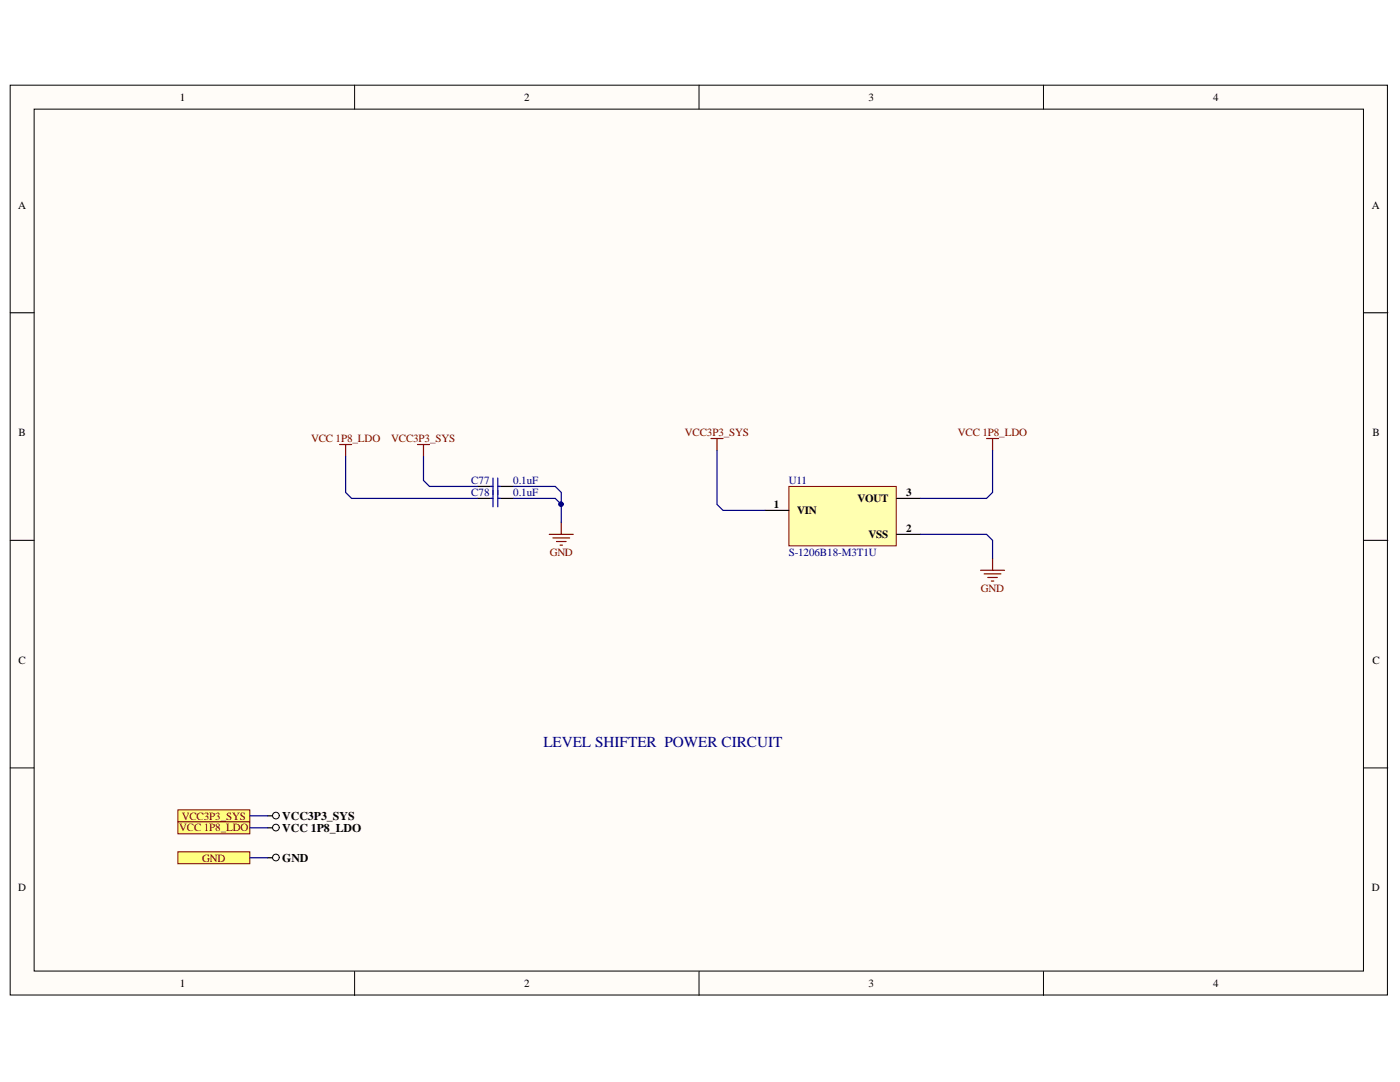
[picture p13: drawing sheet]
<svg xmlns="http://www.w3.org/2000/svg" width="279mm" height="216mm" viewBox="0 0 279 216" stroke-linecap="round" stroke-linejoin="round" font-family="sans-serif">
<defs><g id="words">
<text font-size="3" fill="#000080" x="108.4" y="149">LEVEL SHIFTER POWER CIRCUIT</text>
<g font-size="2.4">
<text x="56.3" y="163.6">VCC3P3_SYS</text>
<text x="56.3" y="166">VCC 1P8_LDO</text>
<text x="56.3" y="171.9">GND</text>
</g>
<g font-size="2.2">
<text x="35.9" y="20.1">1</text>
<text x="104.6" y="20.1">2</text>
<text x="173.3" y="20.1">3</text>
<text x="242.1" y="20.1">4</text>
<text x="3.6" y="41.6">A</text>
<text x="273.8" y="41.6">A</text>
<text x="3.7" y="87">B</text>
<text x="273.9" y="87">B</text>
<text x="154.5" y="101.4">1</text>
<text x="171.1" y="100.2">VOUT</text>
<text x="180.8" y="99">3</text>
<text x="159.1" y="102.6">VIN</text>
<text x="173.3" y="107.3">VSS</text>
<text x="180.8" y="106.1">2</text>
<text x="3.7" y="132.4">C</text>
<text x="273.9" y="132.4">C</text>
<text x="3.6" y="177.8">D</text>
<text x="273.8" y="177.8">D</text>
<text x="35.9" y="196.9">1</text>
<text x="104.6" y="196.9">2</text>
<text x="173.3" y="196.9">3</text>
<text x="242.1" y="196.9">4</text>
</g>
<g font-size="2.2" fill="#800000">
<text x="62.1" y="88.2">VCC 1P8_LDO</text>
<text x="78.1" y="88.2">VCC3P3_SYS</text>
<text x="136.7" y="87">VCC3P3_SYS</text>
<text x="191.2" y="87">VCC 1P8_LDO</text>
<text x="109.7" y="111">GND</text>
<text x="195.7" y="118.1">GND</text>
<text x="35.8" y="165.9">VCC 1P8_LDO</text>
<text x="36.3" y="163.5">VCC3P3_SYS</text>
<text x="40.3" y="171.9">GND</text>
</g>
<g font-size="2.2" fill="#000080">
<text x="94.1" y="96.6">C77</text>
<text x="94.1" y="99">C78</text>
<text x="102.4" y="96.6">0.1uF</text>
<text x="102.4" y="99">0.1uF</text>
<text x="157.4" y="96.6">U11</text>
<text x="157.4" y="111">S-1206B18-M3T1U</text>
</g>
</g></defs>
<g fill="#fffcf8" stroke="#000" stroke-width=".2">
<path d="M2 17h274.9v181.5h-274.9z"/>
<path d="M6.8 21.8h265.3v172h-265.3z"/>
</g>
<path d="M70.8 17v4.8M139.5 17v4.8M208.2 17v4.8M2 62.4h4.8M272.2 62.4h4.8M2 107.8h4.8M272.2 107.8h4.8M2 153.2h4.8M272.2 153.2h4.8M70.8 193.9v4.7M139.5 193.9v4.7M208.2 193.9v4.7" fill="none" stroke="#000" stroke-width=".2"/>
<path d="M141.9 87.5h2.4M143.1 87.5v2.4M196.9 87.5h2.4M198.1 87.5v2.4M195.7 113.8h4.8M196.4 114.5h3.4M197.1 115.2h1.9M197.8 115.9h.5M198.1 111.4v2.4" fill="none" stroke="#800000" stroke-width=".24"/>
<path d="M157.4 97.1h21.5v11.8h-21.5z" fill="#ffffb0" stroke="#800000" stroke-width=".2"/>
<path d="M95.3 99.5h3.1M95.3 97.1h3.1M99.3 99.5h3.1M99.3 97.1h3.1M179 99.5h4.7M152.7 101.8h4.7M179 106.6h4.7M53.4 171.2h1" fill="none" stroke="#000" stroke-width=".24"/>
<path d="M67.8 88.7h2.4M69 88.7v2.4M83.3 88.7h2.4M84.5 88.7v2.4M109.6 106.6h4.8M110.3 107.3h3.4M111.1 108.1h1.9M111.8 108.8h.5M112 104.2v2.4" fill="none" stroke="#800000" stroke-width=".24"/>
<path d="M97.9 97.1h.5M97.9 99.5h.5M98.4 95.4v5.7M99.3 95.4v5.7M99.3 97.1h.5M99.3 99.5h.5" fill="none" stroke="#00f" stroke-width=".24"/>
<circle cx="55.1" cy="171.1" r=".67" fill="none" stroke="#000" stroke-width=".2"/>
<g fill="#ffff80" stroke="#800000" stroke-width=".2">
<path d="M35.5 170h14.3v2.3h-14.3z" fill-rule="evenodd"/>
<path d="M35.5 161.6h14.3v2.4h-14.3z" fill-rule="evenodd"/>
</g>
<circle cx="55.1" cy="162.7" r=".67" fill="none" stroke="#000" stroke-width=".2"/>
<path d="M53.4 162.8h1" fill="none" stroke="#000" stroke-width=".24"/>
<path d="M69 91.1v7.2l1.2 1.2h25.1M84.5 91.1v4.8l1.2 1.2h9.6M102.4 99.5h8.4l1.2 1.1M102.4 97.1h8.4l1.2 1.2v5.9M143.1 89.9v10.7l1.2 1.2h8.4M198.1 89.9v8.4l-1.2 1.2h-13.2M183.7 106.6h13.2l1.2 1.2v3.6M49.8 162.8h3.6M49.8 171.2h3.6" fill="none" stroke="#000080" stroke-width=".24"/>
<circle cx="112" cy="100.6" r=".43" fill="#000080" stroke="#000080" stroke-width=".2"/>
<path d="M35.5 164h14.3v2.4h-14.3z" fill-rule="evenodd" fill="#ffff80" stroke="#800000" stroke-width=".2"/>
<circle cx="55.1" cy="165.1" r=".67" fill="none" stroke="#000" stroke-width=".2"/>
<path d="M53.4 165.2h1" fill="none" stroke="#000" stroke-width=".24"/>
<path d="M49.8 165.2h3.6" fill="none" stroke="#000080" stroke-width=".24"/>
<use href="#words"/>
</svg>
